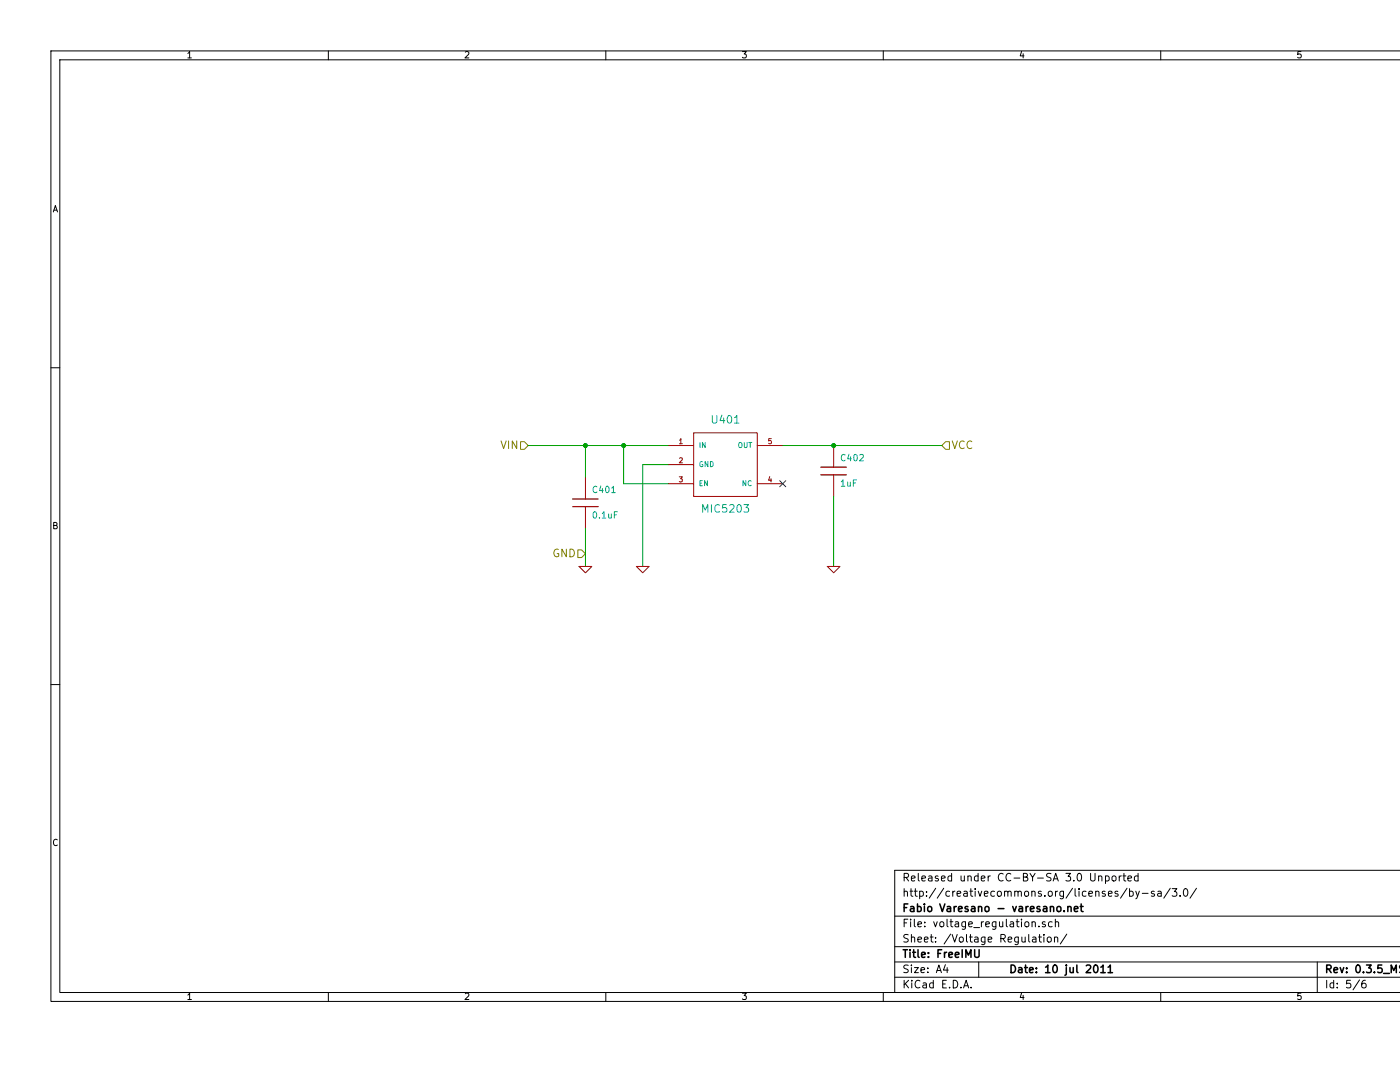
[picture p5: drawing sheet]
<svg xmlns="http://www.w3.org/2000/svg" width="279mm" height="216mm" viewBox="0 0 279 216" stroke-linecap="round" stroke-linejoin="round" font-family="sans-serif">
<g fill="none" stroke="#000" stroke-width=".2">
<path d="M37.5 10.7l.3-.4v1.3M37.5 11.6h.7M65.5 10.2v1.7M92.9 10.4l.4-.1 .3 .4-.8 .9h.8M120.9 10.2v1.7M148.2 10.3h.7l-.4 .5 .4 .1v.5l-.2 .2-.5-.2M176.3 10.2v1.7M203.9 10.2l-.3 1h.8M204.2 10.7v.9M231.6 10.2v1.7M259.6 10.3h-.6v.6l.2-.1 .4 .1v.5l-.1 .2-.5-.2M279.4 10.2h-269.2v189.6h269.2"/>
<path d="M279.4 11.9h-267.5v186.1h267.5M10.6 42.3l.4-1.3 .5 1.3M10.8 41.9h.6M10.2 73.4h1.7M10.7 104.9l.6-.1v-.4l-.6-.2v1.3h.5l.2-.4-.2-.2M10.2 136.6h1.7M11.4 167.6a.5 .5 0 0 0-.6 0 .5 .5 0 0 0-.1 .6l.2 .5 .5-.1M180.4 178l.1-.1a.36 .36 0 0 1 .6 .2v.7M180.4 175.1l.8-.1 .1-.2v-.4l-.3-.1h-.6v1.5M180.4 177.3v1.5M180.8 175.1l.5 .7M181.6 177.8h.6"/>
<path d="M181.8 177.3v1.3l.4 .2M181.9 175.3l.7-.1-.1-.3-.4-.1-.2 .2 .1 .7h.5M182.5 177.8h.6M182.7 177.3v1.3l.4 .2M183.3 174.3v1.3l.2 .2M183.5 177.9l.5-.1 .3 .3-.1 .6-.2 .1h-.5M183.5 177.8v1.5M184 175.3l.7-.1-.1-.3-.4-.1-.2 .2v.7h.6M184.9 178.7v.1M184.9 177.9v.2M185.3 174.9h.6l.1 .9M186 175.2h-.5a.3 .3 0 0 0-.2 .3 .3 .3 0 0 0 .2 .3l.5-.1"/>
<path d="M186.7 177.2l-1.3 2M187.2 174.9l-.3-.1-.3 .2 .1 .2 .5 .2v.3h-.6M187.9 175.3l.7-.1-.1-.3-.4-.1-.2 .2 .1 .7h.5M188.3 177.2l-1.3 2M189.5 177.9l-.4-.1-.3 .3v.6l.3 .1h.4M189.9 174.9l-.4-.1-.3 .3 .1 .6 .2 .1 .4-.1M189.9 174.3v1.5M190.1 177.8v1M190.6 177.8l-.5 .3M191 178.3l.7-.1v-.3l-.5-.1-.2 .3 .1 .7h.6M191.8 174.8v.8a.39 .39 0 0 0 .7 .1M192.4 177.9h.6v.9"/>
<path d="M192.5 174.8v1M193 178.2l-.5 .1a.3 .3 0 0 0-.2 .2 .3 .3 0 0 0 .2 .3h.5M193.2 174.9a.36 .36 0 0 1 .6 .1v.8M193.2 174.8v1M193.5 177.8h.6M193.8 177.3v1.3l.3 .2M194.6 177.3v.2M194.6 177.8v1M195.2 174.9l-.4-.1-.3 .3v.6l.3 .1 .4-.1M195.2 174.3v1.5M195.2 177.8l.4 1 .3-1M195.8 175.3l.8-.1-.1-.3-.4-.1-.3 .2 .1 .7h.6"/>
<path d="M196.4 178.3l.8-.1-.1-.3-.4-.1-.3 .3 .1 .7h.6M197.2 174.8v1M197.6 174.8l-.4 .3M198.5 177.9l-.5-.1-.3 .3 .1 .6 .2 .1h.5M199.1 178l.2-.2 .5 .2v.7l-.3 .1-.4-.1zM200.2 174.4a.72 .72 0 0 0-1 .5 .72 .72 0 0 0 .7 .9l.3-.1M200.5 178l.1-.1a.36 .36 0 0 1 .5 .2v.7M200.5 177.8v1M201.1 178.1a.35 .35 0 0 1 .4-.3 .35 .35 0 0 1 .3 .3v.7M201.7 174.4a.72 .72 0 0 0-1 .5 .72 .72 0 0 0 .7 .9l.3-.1M202.4 175.2h1.1M202.5 178l.1-.1a.36 .36 0 0 1 .6 .2v.7"/>
<path d="M202.5 177.8v1M203.2 178.1a.35 .35 0 0 1 .3-.3 .35 .35 0 0 1 .3 .3v.7M204.2 175l.7-.1 .2-.2-.2-.4h-.7v1.5h.6l.3-.3a.41 .41 0 0 0-.4-.5M204.6 177.9l.4-.1 .3 .3v.5l-.3 .2h-.4l-.1-.2zM205.6 174.3l.5 .8 .5-.8M205.9 178l.1-.1a.36 .36 0 0 1 .6 .2v.7M205.9 177.8v1M206.1 175.1v.7M207.1 175.2h1.1M207.8 177.9l-.4-.1-.2 .3 .1 .2 .5 .1v.4h-.6M208.5 178.7v.1M209.3 178l.2-.2 .4 .2v.7l-.2 .1-.4-.1z"/>
<path d="M209.8 174.3a.62 .62 0 0 0-.9 .1v.5l.8 .3 .1 .3-.4 .3-.5-.1M210.2 175.8l.5-1.5 .5 1.5M210.3 175.4h.7M210.6 177.8v1M211.1 177.8l-.5 .3M212.2 177.8v1.3l-.2 .2h-.4M212.2 177.9l-.4-.1-.3 .3 .1 .6 .2 .1h.4M212.7 174.3h1l-.5 .6 .4 .1v.7l-.2 .1-.7-.1M214 177.2l-1.2 2M214.3 175.7v.1M214.6 177.3v1.3l.2 .2M215.2 174.3h.1a.81 .81 0 0 1 .6 .7 .81 .81 0 0 1-.6 .8 .98 .98 0 0 1-.1-1.5z"/>
<path d="M215.3 177.3v.2M215.3 177.8v1M216.7 177.9l-.4-.1-.3 .3 .1 .6 .2 .1h.4M217.3 178.3l.7-.1v-.3l-.5-.1-.2 .3 .1 .7h.6M217.7 174.3v1.2l.3 .3h.2l.3-.3v-1.2M218.7 178v-.1a.36 .36 0 0 1 .6 .2v.7M218.7 177.8v1M219.3 174.9a.36 .36 0 0 1 .6 .1v.8M219.3 174.8v1M220.5 177.9l-.3-.1-.2 .3v.2l.5 .1v.4h-.5M220.6 174.9l.5-.1 .3 .3-.1 .6-.2 .1-.5-.1M220.6 174.8v1.5"/>
<path d="M221.2 178.3l.7-.1v-.3l-.5-.1-.2 .3 .1 .7h.6M222 174.9l.2-.1 .5 .1v.8l-.3 .1-.4-.1zM223.1 177.9l-.4-.1-.2 .3 .1 .2 .5 .1v.4h-.6M223.4 174.8v1M223.8 174.8l-.4 .3M224.1 174.8h.6M224.3 174.3v1.3l.4 .2M224.9 177.2l-1.3 2M225.1 175.3l.7-.1v-.3l-.5-.1-.2 .2 .1 .7h.6M225.4 177.9l.5-.1 .3 .3-.1 .6-.2 .1h-.5M225.4 177.3v1.5M226.7 177.8l.3 1"/>
<path d="M227.1 174.9l-.4-.1-.3 .3 .1 .6 .2 .1 .4-.1M227.1 174.3v1.5M227.4 177.8l-.5 1.4-.2 .1M228 178.3h1.1M230.4 177.9l-.4-.1-.2 .3v.2l.6 .1v.4h-.6M231.1 177.9h.6v.9M231.7 178.2l-.5 .1a.3 .3 0 0 0-.2 .2 .3 .3 0 0 0 .2 .3h.5M233.6 177.2l-1.3 2M233.9 177.3h1l-.5 .6 .4 .2v.6l-.2 .1-.7-.1M235.5 178.7v.1M236.3 177.5l.3-.2a.81 .81 0 0 1 .5 .8 .81 .81 0 0 1-.5 .7l-.3-.1-.1-.4zM238.8 177.2l-1.3 2"/>
<path d="M279.4 173.7h-100.8v24.3M37.5 198.6l.3-.4v1.2M37.5 199.4h.7M65.5 198v1.8M92.9 198.3l.4-.1 .3 .4-.8 .8h.8M120.9 198v1.8M148.2 198.2h.7l-.4 .5 .4 .1v.5l-.2 .1-.5-.1M176.3 198v1.8M178.6 182.8h100.8M178.6 188.9h100.8M178.6 195h100.8M178.6 191.9h100.8"/>
<path d="M180.4 195.6v1.5M180.4 184.2h.5M180.7 196.3l.6 .8M181.2 183.4h-.8v1.5M181.3 192.6a.62 .62 0 0 0-.9 .1v.4l.8 .4 .1 .3-.4 .3-.5-.1M181.3 186.5a.62 .62 0 0 0-.9 .1v.4l.8 .4 .1 .3-.4 .3-.5-.1M181.3 195.6l-.9 .9M181.7 183.4v.2M181.7 183.9v1M181.9 192.6v.1M181.9 187.1l.1-.1a.36 .36 0 0 1 .5 .2v.8M181.9 186.5v1.5"/>
<path d="M181.9 193.1v1M182 195.6v.2M182 196.1v1M182.5 183.4v1.3l.2 .2M182.5 193.1h.8l-.8 1h.8M183.2 184.4l.7-.1-.1-.3-.4-.1-.2 .3 .1 .7h.5M183.2 187.5l.7-.1-.1-.4h-.4l-.2 .2 .1 .7h.5M183.6 195.8a.72 .72 0 0 0-1 .5 .72 .72 0 0 0 .7 .8l.3-.1M183.8 193.6l.7-.2v-.3h-.5l-.2 .2 .1 .7h.6M184.2 196.2h.6l.1 .9M184.5 187.5l.7-.1-.1-.4h-.4l-.2 .2 .1 .7h.5M184.6 184.8v.1"/>
<path d="M184.6 184v.2M184.9 196.5h-.5a.3 .3 0 0 0-.3 .3 .3 .3 0 0 0 .3 .3h.5M185.2 194v.1M185.2 193.1v.2M185.6 187h.6M185.9 186.5v1.3l.3 .2M186.3 196.2l-.5-.1-.3 .3 .1 .6 .2 .1h.5M186.3 195.6v1.5M186.3 183.9l.4 1 .3-1M186.7 187.9v.1M186.7 187v.2M186.9 194.1l.5-1.5 .5 1.5"/>
<path d="M187 193.6h.7M187.6 184.1l.3-.2 .4 .2v.7l-.2 .1-.5-.1zM188.1 196.3h.5M188.7 192.5l-.4 1.1h1M188.9 195.6h-.8v1.5h.8M189 183.4v1.3l.2 .2M189 193.1v1M189.5 197v.1M189.6 183.9h.6M189.7 186.4l-1.3 2M189.8 183.4v1.3l.4 .2M190 186.5l.5 1.5 .5-1.5"/>
<path d="M190.2 195.6a.77 .77 0 0 1 .9 .8 .77 .77 0 0 1-.9 .7zM190.7 184h.5l.1 .9M191.3 184.3l-.5 .1a.3 .3 0 0 0-.2 .2 .3 .3 0 0 0 .2 .3h.5M191.5 187.1l.2-.1 .5 .1v.8l-.3 .1-.4-.1zM191.8 197v.1M192.3 197.1l.5-1.5 .5 1.5M192.4 196.7h.8M192.7 183.9v1.3l-.3 .2h-.4M192.7 184l-.4-.1-.4 .3 .1 .6 .3 .1h.4M192.9 186.5v1.3l.2 .2M193.3 184.4l.8-.1-.1-.3-.5-.1-.2 .3 .1 .7h.6M193.5 187h.6"/>
<path d="M193.7 186.5v1.3l.4 .2M193.8 197v.1M194.3 185.1h1.2M194.5 187h.6l.1 1M195.2 187.4h-.5a.3 .3 0 0 0-.2 .3 .3 .3 0 0 0 .2 .3l.5-.1M195.3 191.9v3.1M195.9 183.9v1M196.3 183.9l-.4 .3M196.6 187v1.2l-.3 .3-.4-.1M196.6 187h-.5l-.3 .3 .1 .6 .2 .1 .5-.1M196.7 184.4l.8-.1-.1-.3-.4-.1-.3 .3 .1 .7h.6M197.2 187.5l.7-.1v-.4h-.5l-.2 .2 .1 .7h.6"/>
<path d="M198.8 183.9v1.3l-.3 .2h-.4M198.8 184l-.5-.1-.3 .3 .1 .6 .2 .1h.5M199.5 183.9v.8a.39 .39 0 0 0 .6 .1M199.7 187.3l.8-.1 .1-.2v-.4l-.3-.1h-.6v1.5M200.1 183.9v1M200.1 187.3l.5 .7M200.8 183.4v1.3l.3 .2M201.2 187.5l.7-.1v-.4h-.5l-.2 .2 .1 .7h.6M201.6 184h.6l.1 .9M202.3 184.3l-.5 .1a.3 .3 0 0 0-.3 .2 .3 .3 0 0 0 .3 .3h.5M202.8 183.9h.6M203 183.4v1.3l.4 .2"/>
<path d="M203.2 187v1.2l-.3 .3-.3-.1M203.2 187h-.4l-.3 .3 .1 .6 .2 .1 .4-.1M203.9 183.4v.2M203.9 183.9v1M203.9 198.1l-.3 .9h.8M203.9 187v.8a.39 .39 0 0 0 .7 .1M204.2 198.6v.8M204.6 187v1M204.7 184l.3-.1 .3 .3v.5l-.3 .2h-.3l-.2-.2zM205.3 186.5v1.3l.2 .2M206 184.1v-.1a.36 .36 0 0 1 .6 .2v.7M206 183.9v1"/>
<path d="M206.1 187h.6l.1 1M206.8 187.4h-.6a.3 .3 0 0 0-.2 .3 .3 .3 0 0 0 .2 .3l.6-.1M207.3 187h.5M207.3 184.8v.1M207.5 186.5v1.3l.3 .2M208.3 186.5v.1M208.3 187v1M208.6 184l-.4-.1-.2 .3 .1 .2 .5 .1v.4h-.6M209.1 187.1l.2-.1 .4 .1v.8l-.2 .1-.4-.1zM210 184l-.4-.1-.4 .3 .1 .6 .3 .1h.4M210.4 187.1l.1-.1a.36 .36 0 0 1 .6 .2v.8M210.4 187v1"/>
<path d="M210.6 184.1l.1-.1a.36 .36 0 0 1 .6 .2v.7M210.6 183.4v1.5M212.9 186.4l-1.3 2M231.6 198v1.8M259.6 198.2h-.6v.6l.2-.1 .4 .1v.5l-.1 .1-.5-.1M262.9 191.9v6.1M264.8 195.6v1.5M266.2 196.2l-.5-.1-.3 .3 .1 .6 .2 .1h.5M266.2 195.6v1.5M266.9 197v.1M266.9 196.2v.1M269.5 195.6h-.7l-.1 .7 .2-.1 .5 .1 .2 .2-.1 .5-.2 .1-.6-.1"/>
<path d="M271.3 195.5l-1.3 2M272.5 195.6a.62 .62 0 0 0-.7 .7v.7l.3 .1 .5-.1v-.5l-.1-.2-.4-.1-.3 .3"/>
</g>
<g fill="none" stroke="#000" stroke-width=".3">
<path d="M180.2 189.5h.9M180.4 181.1h.5M180.7 189.5v1.5M181.2 180.4h-.8v1.5M181.6 189.5v.2M181.6 190v1M181.7 180.9h.6l.1 1M182.1 190h.6M182.3 189.5v1.3l.4 .2M182.4 181.3h-.5a.3 .3 0 0 0-.2 .3 .3 .3 0 0 0 .2 .3l.5-.1M183.1 180.9h.4l.3 .3v.6l-.3 .1-.4-.1M183.1 180.4v1.5"/>
<path d="M183.2 189.5v1.3l.2 .2M183.9 190.5l.8-.1-.1-.3-.4-.1-.3 .2 .1 .8h.6M184.5 180.4v.1M184.5 180.9v1M185.3 190.9v.1M185.3 190.1v.1M185.3 180.9h.3l.4 .3v.4l-.4 .3-.3-.1-.2-.2zM187.2 190.2h.5M187.6 180.4l.5 1.5 .5-1.5M187.9 189.5h-.7v1.5M188.5 190v1M188.9 190l-.4 .3"/>
<path d="M189.1 180.9h.5l.1 1M189.4 190.5l.7-.1-.1-.3-.4-.1-.2 .2v.8h.6M189.7 181.3h-.5a.3 .3 0 0 0-.2 .3 .3 .3 0 0 0 .2 .3l.5-.1M190.4 180.9v1M190.7 190.5l.7-.1-.1-.3-.4-.1-.2 .2v.8h.6M190.9 180.9l-.5 .3M191.3 181.4l.7-.1-.1-.4h-.4l-.2 .2 .1 .7h.5M192 189.5v1.5M192.8 191v-1.5l.5 1.1 .5-1.1v1.5M193.2 180.9h-.4l-.2 .2 .1 .2 .5 .2v.3h-.6M193.9 180.9h.6l.1 1M194.5 189.5v1.3l.3 .2h.3l.3-.2v-1.3"/>
<path d="M194.6 181.3h-.5a.3 .3 0 0 0-.3 .3 .3 .3 0 0 0 .3 .3l.5-.1M195.3 181l.1-.1a.36 .36 0 0 1 .5 .2v.8M195.3 180.9v1M196.7 180.9h.4l.3 .3v.4l-.3 .3-.4-.1-.1-.2zM199.2 181.3h1.2M201.8 192.6a.77 .77 0 0 1 .9 .7 .77 .77 0 0 1-.9 .8zM202.1 180.9l.4 1 .3-1M203.3 193.1h.6l.1 1M203.4 180.9h.6l.1 1M204 193.4l-.5 .1a.3 .3 0 0 0-.3 .3 .3 .3 0 0 0 .3 .3l.5-.1M204.1 181.3h-.5a.3 .3 0 0 0-.3 .3 .3 .3 0 0 0 .3 .3l.5-.1M204.5 193.1h.6"/>
<path d="M204.7 192.6v1.3l.4 .2M204.8 180.9v1M205.2 180.9l-.4 .3M205.5 193.6l.7-.2-.1-.3h-.4l-.2 .2v.7h.6M205.6 181.4l.8-.1-.1-.4h-.4l-.3 .2 .1 .7h.6M206.8 194v.1M206.8 193.1v.2M207.5 180.9h-.3l-.3 .2 .1 .2 .5 .2v.3h-.6M208.3 180.9h.5l.1 1M208.7 193l.4-.4v1.5M208.7 194.1h.9M208.9 181.3h-.5a.3 .3 0 0 0-.2 .3 .3 .3 0 0 0 .2 .3l.5-.1"/>
<path d="M209.6 181l.1-.1a.36 .36 0 0 1 .6 .2v.8M209.6 180.9v1M210.3 192.6h.2a.81 .81 0 0 1 .5 .7 .81 .81 0 0 1-.5 .8 .98 .98 0 0 1-.2-1.5zM211 181l.2-.1 .5 .1v.8l-.3 .1-.4-.1zM212.4 181.8v.1M212.8 193.1v1.3l-.3 .2M212.8 192.6v.1M213.1 181l.1-.1a.36 .36 0 0 1 .6 .2v.8M213.1 180.9v1M213.5 193.1v.8a.39 .39 0 0 0 .7 .1M214.2 193.1v1M214.4 181.4l.7-.1v-.4h-.5l-.2 .2 .1 .7h.6"/>
<path d="M214.9 192.6v1.3l.2 .2M215.6 180.9h.6M215.8 180.4v1.3l.4 .2M216.8 192.7l.6-.1 .3 .4-1 1.1h1M218.4 192.7l.2-.1a.81 .81 0 0 1 .5 .7 .81 .81 0 0 1-.5 .8l-.2-.1-.2-.5zM219.7 193l.4-.4v1.5M219.7 194.1h.9M221.1 193l.5-.4v1.5M221.1 194.1h.9M264.8 193.4l.7-.1 .2-.2-.1-.4-.2-.1h-.6v1.5M265.2 193.4l.5 .7M266.2 193.6l.8-.2-.1-.3h-.5l-.2 .2 .1 .7h.6"/>
<path d="M267.5 193.1l.3 1 .4-1M268.8 194v.1M268.8 193.1v.2M270.8 192.6h.2a.81 .81 0 0 1 .5 .7 .81 .81 0 0 1-.5 .8 .98 .98 0 0 1-.2-1.5zM272.1 194v.1M272.7 192.6h1l-.5 .5 .4 .2v.7l-.2 .1-.7-.1M274.3 194v.1M275.8 192.6h-.8v.7l.2-.2 .5 .1 .1 .2v.6l-.3 .1-.5-.1M276.1 194.2h1.2M277.6 194.1v-1.5l.6 1 .5-1v1.5M279.3 194h.1M279.4 192.7l-.1 .2 .1 .3"/>
</g>
<path d="M100 88l.5 1.5 .5-1.5M101.5 88v1.5M103.1 88v1.5l-.9-1.5v1.5M103.9 88.1h.7l.8 .8-.8 .8h-.7zM188.7 88.1h.8v1.6h-.8l-.7-.8zM190 88l.6 1.5 .5-1.5M192.4 88.1a.72 .72 0 0 0-1 .5 .72 .72 0 0 0 .7 .9l.3-.1M194 88.1a.72 .72 0 0 0-1.1 .5 .72 .72 0 0 0 .7 .9l.4-.1M111.4 109.7a.7 .7 0 0 0-.9 .7 .7 .7 0 0 0 1 .6v-.5h-.3M113 109.6v1.5l-.9-1.5v1.5M113.7 109.6a.77 .77 0 0 1 .9 .7 .77 .77 0 0 1-.9 .8zM115.3 109.7h.8l.7 .8-.7 .8h-.8z" fill="none" stroke="#808000" stroke-width=".2"/>
<path d="M114.3 99.6h5.1M163.8 94.7h5.1M163.8 93.2h5.1M114.3 101.1h5.1" fill="none" stroke="#a00000" stroke-width=".25"/>
<g fill="none" stroke="#a00000" stroke-width=".2">
<path d="M116.8 95.3v4.3M133.4 88.9h5M133.4 92.7h5M133.4 96.5h5M135.6 95.1h.6l-.4 .4 .3 .1v.5l-.1 .1-.4-.1M135.6 87.8l.3-.3v1M135.6 91.4l.4-.1 .2 .3-.6 .8h.6M135.6 88.5h.6M138.4 86.4h12.7v12.7h-12.7zM151.1 88.9h5.1M151.1 96.5h5.1M153.6 95.1l-.2 .7h.6"/>
<path d="M153.9 95.5v.7M153.9 87.5h-.5v.5h.5v.4l-.1 .1-.4-.1M166.4 88.9v4.3M166.4 94.7v4.4M116.8 101.1v4.3"/>
</g>
<g fill="none" stroke="#00a0a0" stroke-width=".2">
<path d="M119.1 97.2a.5 .5 0 0 0-.6 0 .5 .5 0 0 0-.1 .6l.2 .4h.5M119.9 97l-.3 .9h.8M120.2 97.5v.8M121 97.2l.1-.2a.67 .67 0 0 1 .5 .7 .67 .67 0 0 1-.5 .6l-.2-.5zM122.1 97.4l.3-.4v1.3M122.1 98.3h.7M139.7 88.3v1M139.7 96.4h.3M140.2 95.9h-.5v1h.5M140.2 92.2a.45 .45 0 0 0-.6 .4 .45 .45 0 0 0 .7 .4v-.3h-.2M140.7 88.3v1l-.5-1v1M141.2 95.9v1l-.6-1v1"/>
<path d="M141.3 92.1v1l-.6-1v1M141.8 92.1a.51 .51 0 0 1 .5 .5 .51 .51 0 0 1-.5 .5zM142.2 82.9v1.3l.3 .2h.2l.4-.2v-1.3M144.1 82.8l-.4 1.1h1M144.4 83.4v1M145.3 83.1l.2-.2a.81 .81 0 0 1 .5 .8 .81 .81 0 0 1-.5 .7l-.2-.1-.2-.5zM146.6 83.3l.4-.4v1.5M146.6 84.4h.9M147.5 88.3h.4l.1 .1 .1 .6-.2 .3-.4-.1zM148.5 88.3v.8l.2 .2 .4-.2v-.8M148.8 95.9v1l-.5-1v1M149.5 88.3h.5"/>
<path d="M149.7 88.3v1M149.9 96a.44 .44 0 0 0-.6 .4 .44 .44 0 0 0 .6 .4M167.9 96.1l.3-.3v1.2M167.9 97h.7M168.7 90.8a.5 .5 0 0 0-.7 0 .5 .5 0 0 0-.1 .6l.2 .5 .6-.1M169.2 96.2v.8l.5-.1M169.4 90.6l-.2 .9h.7M169.7 96.2v.8M169.7 91.1v.8M170.3 96.4h.4M170.5 90.8l.2-.1a.67 .67 0 0 1 .4 .6 .67 .67 0 0 1-.4 .6l-.3-.4zM170.9 95.8h-.6v1.2"/>
<path d="M171.6 90.8l.5-.1 .2 .4-.8 .8h.8M118.5 102.2l.1-.1a.67 .67 0 0 1 .5 .6 .67 .67 0 0 1-.5 .7l-.2-.5zM119.6 103.3v.1M120.2 102.5l.3-.4v1.3M120.2 103.4h.7M121.5 102.5v.8h.5M122 102.5v.9M122.6 102.7h.4M123.2 102.1h-.6v1.3M140.2 102.2v-1.5l.5 1.1 .5-1.1v1.5M142 100.7v1.5M143.6 100.8a.72 .72 0 0 0-1 .5 .72 .72 0 0 0 .7 .9l.3-.1"/>
<path d="M145 100.7h-.8v.7l.2-.1h.5l.2 .3-.1 .5-.2 .1-.6-.1M145.6 100.8l.6-.1 .3 .4-.9 1.1h.9M147.3 100.8l.1-.1a.81 .81 0 0 1 .6 .7 .81 .81 0 0 1-.6 .8 .98 .98 0 0 1-.1-1.4zM148.5 100.7h.9l-.5 .6 .4 .1v.7l-.2 .1-.6-.1"/>
</g>
<path d="M133.4 92.7h-5.1v20.3M156.2 88.9h31.8" fill="none" stroke="#00a000" stroke-width=".2"/>
<circle cx="116.8" cy="88.9" r=".41" fill="#00a000"/>
<g fill="none" stroke="#00a000" stroke-width=".2">
<path d="M116.8 88.9v6.4M124.5 88.9v7.6h8.9"/>
<circle cx="116.8" cy="88.9" r=".41"/>
</g>
<circle cx="124.5" cy="88.9" r=".41" fill="#00a000"/>
<g fill="none" stroke="#00a000" stroke-width=".2">
<path d="M105.4 88.9h28M166.4 99.1v13.9M116.8 105.4v7.6"/>
<circle cx="124.5" cy="88.9" r=".41"/>
</g>
<circle cx="166.4" cy="88.9" r=".41" fill="#00a000"/>
<circle cx="166.4" cy="88.9" r=".41" fill="none" stroke="#00a000" stroke-width=".2"/>
<path d="M115.6 113h2.5l-1.3 1.3zM127 113h2.5l-1.2 1.3zM165.1 113h2.5l-1.2 1.3z" fill="none" stroke="#a00000" stroke-width=".2"/>
<path d="M155.6 95.9l1.2 1.2M156.8 95.9l-1.2 1.2" fill="none" stroke="#0000c0" stroke-width=".2"/>
</svg>
